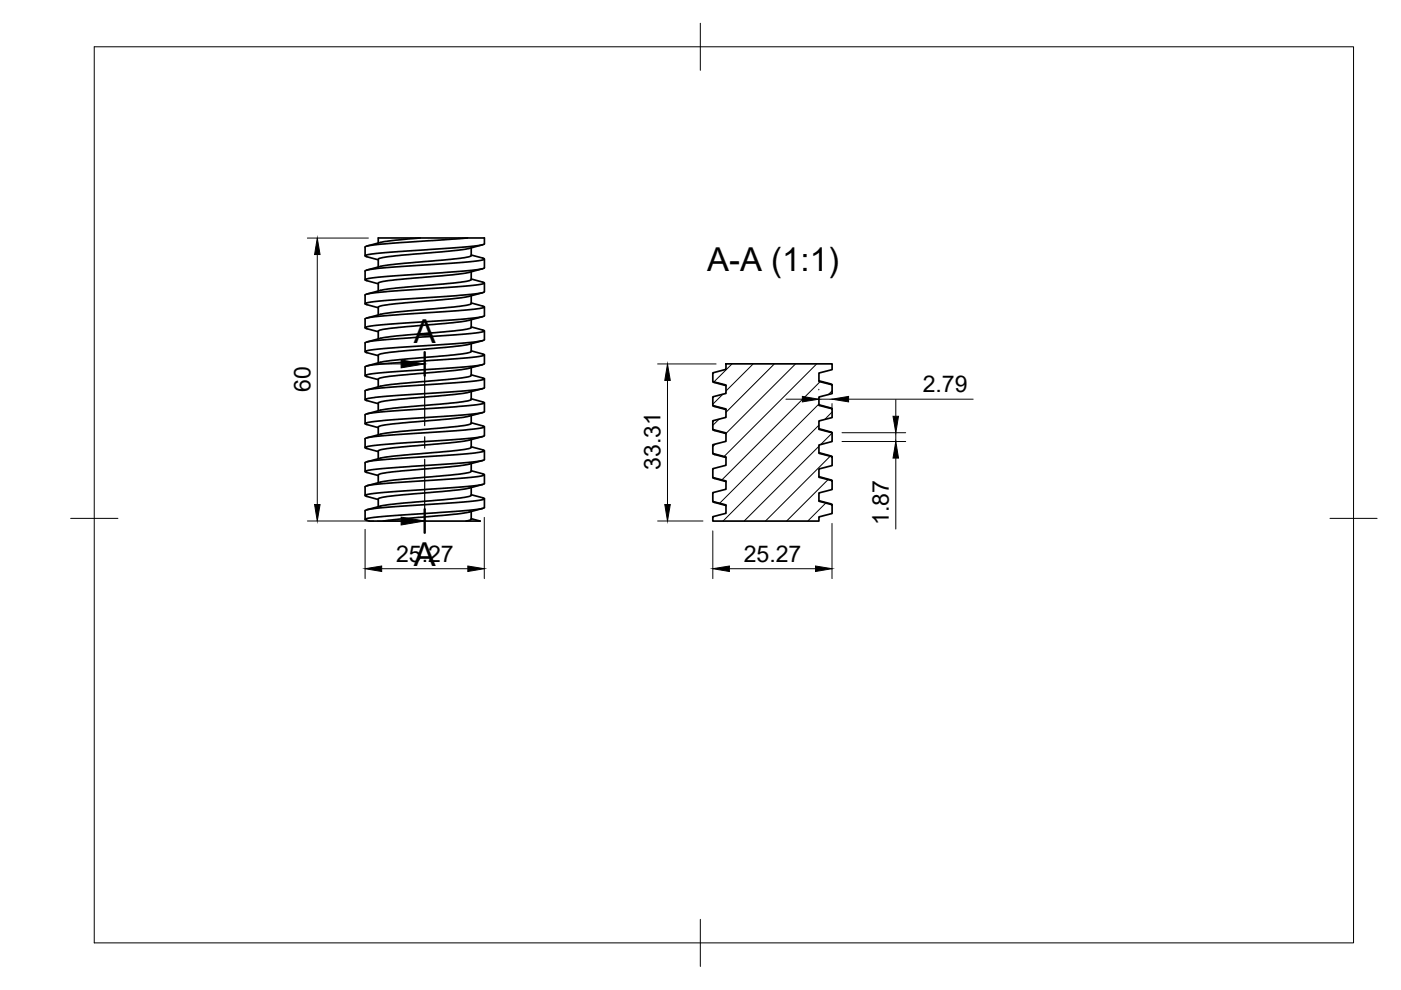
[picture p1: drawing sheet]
<svg xmlns="http://www.w3.org/2000/svg" width="297mm" height="210mm" viewBox="0 0 297 210" stroke-linecap="round" stroke-linejoin="round" font-family="sans-serif">
<defs><g id="words">
<g font-size="7">
<text x="149.9" y="57.4">A-A (1:1)</text>
<text x="87.7" y="72.7">A</text>
<text x="87.7" y="120">A</text>
</g>
<g font-size="4.9">
<text x="65.8" y="83.2" transform="rotate(-90 65.8 83.2)">60</text>
<text x="195.6" y="83.2">2.79</text>
<text x="140.1" y="99.6" transform="rotate(-90 140.1 99.6)">33.31</text>
<text x="188.5" y="111.3" transform="rotate(-90 188.5 111.3)">1.87</text>
<text x="84" y="119.1">25.27</text>
<text x="157.7" y="119.1">25.27</text>
</g>
</g></defs>
<!-- layer: Visible -->
<g fill="none" stroke="#000" stroke-width=".36">
<path d="M89.1 50.5h-8.9v1M99.1 50.5h3.6v1.2a21.8 21.8 0 0 1-6.4 .8l-14.4 1a11.6 11.6 0 0 0-4.5 .8l2.8 .8M99.1 50.5h-3.6a72.5 72.5 0 0 0-14.8 .9l-2.9 .8M99.1 50.5l-12 .8a52.1 52.1 0 0 0-9.7 1v1.9M99.9 57.6v1.7a46.1 46.1 0 0 1-9.2 1.2l-8.4 .8-4.5 1M99.9 52.5v1.8a67.4 67.4 0 0 1-11.8 1.3l-6.8 .7-3.5 .9M99.9 54.1l2.6 .7 .2 .1a41.3 41.3 0 0 1-9.2 1.1l-11.8 .8a12.1 12.1 0 0 0-4.3 .7v1.8M99.9 59.2l2.8 .8a8.8 8.8 0 0 1-4 .7l-17 1.2a11.7 11.7 0 0 0-4.3 .6v1.9M102.3 57l-3.5 .9-8.5 .9a54.4 54.4 0 0 0-10.1 1.2v1.7M102.3 51.9l-4 1-8 .8a54.4 54.4 0 0 0-10.1 1.2v1.7M102.7 54.9v1.9a21.8 21.8 0 0 1-6.4 .8l-14.4 1a14.2 14.2 0 0 0-4.5 .7l2.8 .9M77.4 77.8v1.8"/>
<path d="M99.9 77.9v1.7a14.1 14.1 0 0 1-5.1 .9l-12 1-2.1 .4-2.9 .8M99.9 72.9v1.7a57.9 57.9 0 0 1-10.9 1.3l-7.7 .8-3.5 .9M99.9 67.8v1.7a57.9 57.9 0 0 1-10.9 1.3l-7.7 .8-3.5 .9M99.9 62.7v1.7a57.9 57.9 0 0 1-11 1.3l-7.6 .8-3.5 .9M99.9 64.2l2.8 .9a40.6 40.6 0 0 1-9.2 1l-11.3 .8a15 15 0 0 0-4.8 .7v1.9M99.9 69.3l2.8 .8a8.8 8.8 0 0 1-4 .7l-16.5 1.2a15 15 0 0 0-4.8 .7v1.9M99.9 74.4l2.8 .8a9.1 9.1 0 0 1-4 .7l-16.5 1.2a14.6 14.6 0 0 0-4.8 .7M99.9 79.5l2.8 .8a9.1 9.1 0 0 1-4 .7l-16.5 1.1a15 15 0 0 0-4.8 .8v1.8M102.3 77.3l-4.5 1.1-7.5 .7a57.9 57.9 0 0 0-10.1 1.2v1.7M102.3 72.2l-4.5 1.1-7.5 .7a57.9 57.9 0 0 0-10.1 1.2v1.7M102.3 67.1l-4.5 1.1-7.5 .7a69.8 69.8 0 0 0-10 1.2l-.1 .1v1.7M102.3 62.1l-4.5 1-7.5 .7a54.4 54.4 0 0 0-10.1 1.3v1.7"/>
<path d="M102.7 61.9a15.9 15.9 0 0 1-5.3 .7l-15.5 1.1a11.9 11.9 0 0 0-4.5 .7l2.8 .8M102.7 75.2v1.9a15.1 15.1 0 0 1-5.3 .8l-15 1a15.8 15.8 0 0 0-5 .7l2.8 .9M102.7 70.2v1.8a18.3 18.3 0 0 1-5.9 .8l-14.9 1.1a12.2 12.2 0 0 0-4.5 .7l2.8 .8M102.7 65.1v1.8a37.4 37.4 0 0 1-8.9 1.1l-11.9 .8a11.3 11.3 0 0 0-4.5 .7l2.8 .8M102.7 60v1.9M151.1 79.1l2.8-.8v-1.2h22.5v1.3l-2.8 .7v1.8l2.8 .7v1.9l-2.8 .7v1.8l2.8 .7v1.8l-2.8 .8v1.7l2.8 .8v1.8l-2.8 .8v1.7l2.8 .7v1.9l-2.8 .7v1.8l2.8 .7v1.9l-2.8 .7v1.8l2.8 .7v1.9l-2.8 .7v.9h-22.5v-.9l2.8-.8v-1.7l-2.8-.8v-1.8l2.8-.8v-1.7l-2.8-.7v-1.9l2.8-.7v-1.8l-2.8-.7v-1.9l2.8-.7v-1.8l-2.8-.7v-1.9l2.8-.7v-1.8l-2.8-.7v-1.9l2.8-.7v-1.8l-2.8-.7zM99.9 98.3v1.6a8.2 8.2 0 0 1-3.6 .7l-14 1.3-4.5 1.1M99.9 93.2v1.6a8.2 8.2 0 0 1-3.6 .8l-14.5 1.3-4 1M99.9 88.1v1.7a8.2 8.2 0 0 1-3.6 .7l-14.5 1.3-4 1M99.9 83v1.7a14.5 14.5 0 0 1-5.1 .8l-12.5 1.2-4.5 1M99.9 84.6l2.8 .8a51.8 51.8 0 0 1-10.5 1.1l-10 .7a15 15 0 0 0-4.8 .7v1.9M99.9 89.6l2.8 .9a41.8 41.8 0 0 1-9.2 1l-11.3 .8a15 15 0 0 0-4.8 .7v1.9"/>
<path d="M99.9 94.7l2.8 .8a12.7 12.7 0 0 1-5 .8l-15.5 1.1a13.8 13.8 0 0 0-4.8 .7v1.9M99.9 99.8l2.8 .9a22.6 22.6 0 0 1-6.7 .8l-13.8 1a13.8 13.8 0 0 0-4.8 .7v1.9M102.3 97.6l-4 1-8 .8a65.8 65.8 0 0 0-9.9 1.2l-.2 .1v1.7M102.3 92.6l-4 .9-8 .8a57.9 57.9 0 0 0-10.1 1.2v1.8M102.3 87.5l-4 1-8 .8a57.9 57.9 0 0 0-10.1 1.2v1.7M102.3 82.4l-4 1-7.2 .7a63.7 63.7 0 0 0-10.9 1.3v1.7M102.7 92.4a21.3 21.3 0 0 1-6.4 .8l-14.4 1a11.6 11.6 0 0 0-4.5 .7l2.8 .9M102.7 95.6v1.8a21.8 21.8 0 0 1-6.4 .9l-14.4 1a11.3 11.3 0 0 0-4.5 .7l2.8 .8M102.7 85.4v1.9a21.8 21.8 0 0 1-6.4 .8l-14.4 1a12.3 12.3 0 0 0-4.5 .7l2.8 .9M102.7 80.3v1.9a15.1 15.1 0 0 1-5.3 .8l-15.5 1a14.8 14.8 0 0 0-4.5 .7l2.8 .9M102.7 90.5v1.9M151.1 96.2l2.8 .8"/>
<path d="M151.1 91.1l2.8 .8M151.1 86l2.8 .8M151.1 80.9l2.8 .9M173.6 96l2.8 .8M173.6 90.9l2.8 .9M173.6 85.8l2.8 .9M173.6 80.7l2.8 .9M77.4 108.3v1.8M99.9 108.5v1.6l-.2 .1a4.5 4.5 0 0 1-2.4 .3h-16M99.9 103.4v1.7a67.4 67.4 0 0 1-11.8 1.3l-6.8 .8-3.5 .9M99.9 110l1.9 .5h-3M99.9 104.9l2.8 .8a30.3 30.3 0 0 1-7.9 1l-13.1 .9a11.7 11.7 0 0 0-4.3 .7"/>
<path d="M102.3 102.7l-4 1-8 .8a54.4 54.4 0 0 0-10.1 1.2v1.7M102.7 105.7v1.9a21.8 21.8 0 0 1-6.4 .9l-14.4 .9a11.2 11.2 0 0 0-4.5 .8l.9 .3h.6a29 29 0 0 0 6.4-.5l12-1.1 1.9-.3 3.1-.8M102.7 100.7v1.8a21.8 21.8 0 0 1-6.4 .9l-14.4 1a11.3 11.3 0 0 0-4.5 .7l2.8 .8M151.1 106.3l2.8 .9M151.1 101.3l2.8 .8M173.6 106.2l2.8 .8M173.6 101.1l2.8 .8"/>
</g>
<!-- layer: BORDER -->
<path d="M20 9.9h267v190h-267zM148.5 4.9v10M15 109.9h10M282 109.9h10M148.5 194.9v10" fill="none" stroke="#000" stroke-width=".21"/>
<!-- layer: Hatching -->
<g fill="none" stroke="#000" stroke-width=".21">
<path d="M155.2 77.2l-3.8 3.8M159.7 77.2l-5.8 5.7M164.2 77.2l-10.3 10.2M168.7 77.2l-14.8 14.7M173.1 77.2l-19.6 19.6M151.7 94.2l-.6 .5M152.5 88.9l-1.4 1.3M153.3 83.6l-2.2 2.1M173.6 85.7l-21 21M173.6 90.2l-20.3 20.3M173.6 94.7l-15.8 15.8M173.9 80.9l-20.8 20.8"/>
<path d="M176 96.7l-13.7 13.8M176.4 82.9l-.8 .8M176.4 87.4l-1.6 1.6M176.4 91.9l-2.4 2.3M175.1 106.7l-3.8 3.8M175.6 101.7l-8.8 8.8"/>
</g>
<!-- layer: Section Lines -->
<path d="M90 74.7v5M90 108v5" fill="none" stroke="#000" stroke-width=".51"/>
<path d="M90 79.7v10.5M90 92.6v2.4M90 97.4v10.6" fill="none" stroke="#000" stroke-width=".25"/>
<path d="M80.1 77.2h4.9M80.1 110.5h4.9" fill="none" stroke="#000" stroke-width=".21"/>
<path d="M85 76.3l5 .9-5 .8zM85 109.6l5 .9-5 .8z" fill="#000" stroke="#000" stroke-width=".21"/>
<!-- layer: FD_Dimensions -->
<g fill="none" stroke="#000" stroke-width=".21">
<path d="M65.2 50.5h12.9M67.3 54v53M139.4 77.2h12.4M141.5 80.7v26.3M166.6 84.6h3.5M173.6 82.5v.2M173.6 84.6h2.8M176.4 85.6v1.1M178.5 93.6h13.5M178.5 91.8h13.5M179.9 84.6h26.4M189.9 84.7v3.6"/>
<path d="M189.9 91.8v1.8M189.9 97.1v15.1M65.2 110.5h14M77.4 112.2v10.5M102.7 109.7v13M139.4 110.5h9.6M151.1 112.6v10.1M176.4 111v11.7M80.9 120.6h18.3M154.6 120.6h18.3"/>
</g>
<path d="M67.3 50.5l.6 3.5h-1.2zM141.5 77.2l.6 3.5h-1.2zM170.1 84l3.5 .6-3.5 .6zM176.4 84.6l3.5-.6v1.2zM189.3 88.3h1.2l-.6 3.5zM189.9 93.6l.6 3.5h-1.2zM66.7 107h1.2l-.6 3.5zM140.9 107h1.2l-.6 3.5zM77.4 120.6l3.5-.6v1.2zM99.2 120l3.5 .6-3.5 .6zM151.1 120.6l3.5-.6v1.2zM172.9 120l3.5 .6-3.5 .6z" fill="#000" stroke="#000" stroke-width=".21"/>
<use href="#words"/>
</svg>
